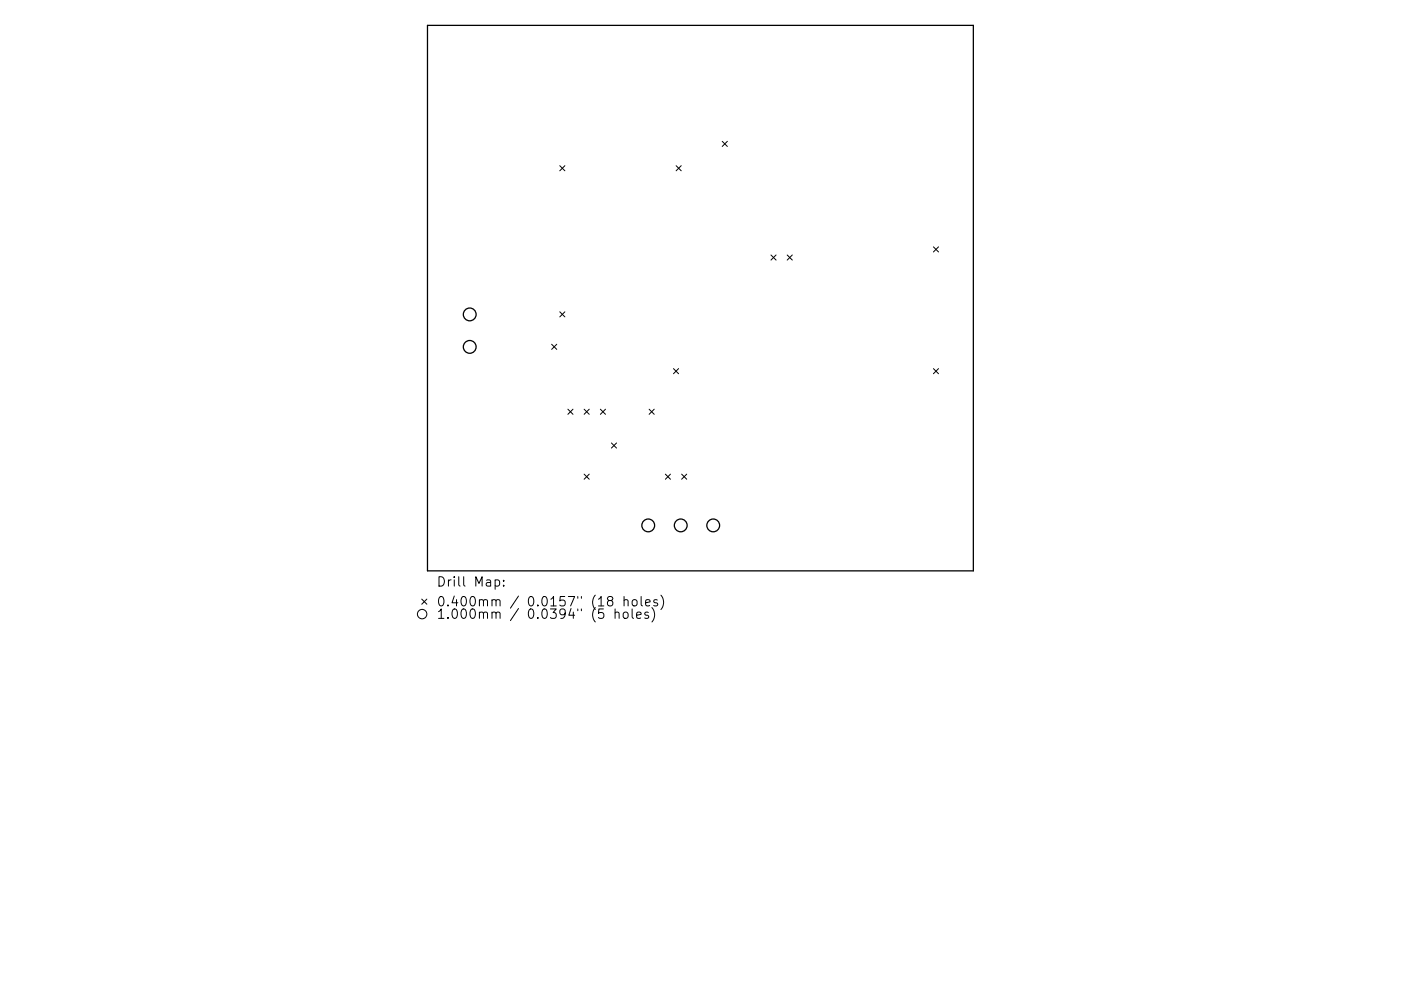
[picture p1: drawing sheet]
<svg xmlns="http://www.w3.org/2000/svg" width="297mm" height="210mm" viewBox="0 0 297 210" stroke-linecap="round" stroke-linejoin="round" font-family="sans-serif">
<defs><g id="words">
<g font-size="2.8">
<text x="92.5" y="125.1">Drill</text>
<text x="100.5" y="125.1">Map:</text>
<text x="92.5" y="129.3">0.400mm</text>
<text x="92.5" y="131.9">1.000mm</text>
<text x="111.9" y="129.3">0.0157&quot;</text>
<text x="111.9" y="131.9">0.0394&quot;</text>
<text x="125.7" y="129.3">(18</text>
<text x="125.7" y="131.9">(5</text>
<text x="130.6" y="131.9">holes)</text>
<text x="132.5" y="129.3">holes)</text>
</g>
</g></defs>
<g fill="none" stroke="#000" stroke-width=".27">
<path d="M90.6 5.4h115.8v115.7h-115.8z"/>
<circle cx="99.6" cy="66.7" r="1.36"/>
<circle cx="99.6" cy="73.6" r="1.36"/>
<circle cx="137.4" cy="111.5" r="1.36"/>
<circle cx="144.3" cy="111.5" r="1.36"/>
<circle cx="151.2" cy="111.5" r="1.36"/>
</g>
<g fill="none" stroke="#000" stroke-width=".21">
<path d="M118.7 35.2l1.1 1M119.8 35.2l-1.1 1M143.3 35.2l1.1 1M144.4 35.2l-1.1 1M153.1 30l1.1 1.1M154.2 30l-1.1 1.1M163.5 54.1l1 1.1M164.5 54.1l-1 1.1M166.9 54.1l1.1 1.1M168 54.1l-1.1 1.1M197.9 52.4l1.1 1.1M199 52.4l-1.1 1.1"/>
<path d="M117 73l1 1.1M118 73l-1 1.1M118.7 66.2l1.1 1M119.8 66.2l-1.1 1M142.8 78.2l1.1 1.1M143.9 78.2l-1.1 1.1M197.9 78.2l1.1 1.1M199 78.2l-1.1 1.1M120.4 86.8l1.1 1.1M121.5 86.8l-1.1 1.1M123.8 86.8l1.1 1.1M124.9 86.8l-1.1 1.1"/>
<path d="M127.3 86.8l1.1 1.1M128.4 86.8l-1.1 1.1M129.6 94l1.1 1.1M130.7 94l-1.1 1.1M137.6 86.8l1.1 1.1M138.7 86.8l-1.1 1.1M123.8 100.6l1.1 1.1M124.9 100.6l-1.1 1.1M141.1 100.6l1.1 1.1M142.2 100.6l-1.1 1.1M144.5 100.6l1.1 1.1M145.6 100.6l-1.1 1.1"/>
<path d="M89.4 127.1l1.1 1.1M90.5 127.1l-1.1 1.1M98.3 122.4v1.7l.3 .3M104.3 127.4l.3-.2 .5 .1 .1 1.3M104.3 130.1a.5 .5 0 0 1 .9 0v1.1M105.2 127.5l.3-.3 .4 .1 .1 1.3M105.2 130.1l.3-.2 .4 .1 .1 1.2M109.9 126.5l-1.7 2.5M109.9 129.1l-1.7 2.6M122.5 126.6v.3M122.5 129.2v.4M123.3 126.6v.3"/>
<path d="M123.3 129.2v.4"/>
<circle cx="89.5" cy="130.3" r="1"/>
</g>
<use href="#words"/>
</svg>
